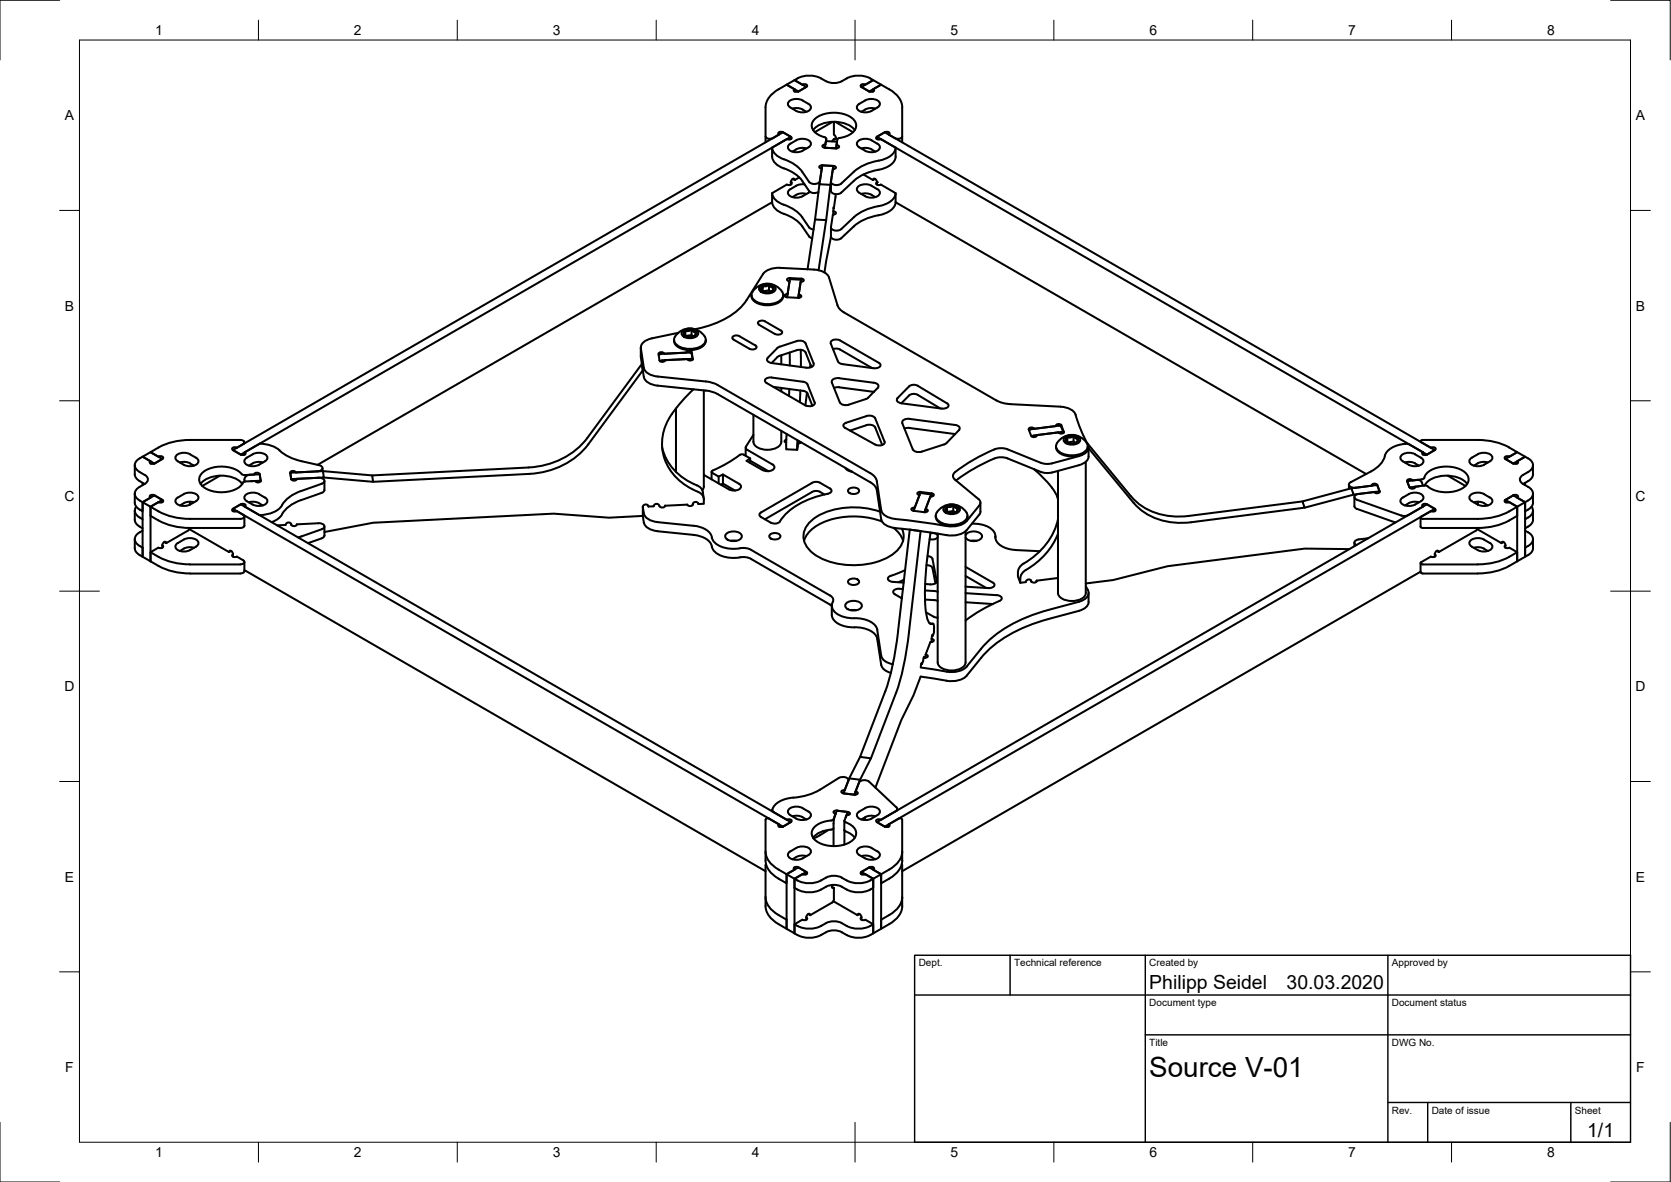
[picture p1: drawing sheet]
<svg xmlns="http://www.w3.org/2000/svg" width="420mm" height="297mm" viewBox="0 0 420 297" stroke-linecap="round" stroke-linejoin="round" font-family="sans-serif">
<defs><g id="words">
<text font-size="7" x="289" y="270.6">Source V-01</text>
<g font-size="4.9">
<text x="289" y="248.5">Philipp Seidel</text>
<text x="323.5" y="248.5">30.03.2020</text>
<text x="399.1" y="285.7">1/1</text>
</g>
<g font-size="3.5">
<text x="39" y="8.8">1</text>
<text x="89" y="8.8">2</text>
<text x="139" y="8.8">3</text>
<text x="189" y="8.8">4</text>
<text x="239" y="8.8">5</text>
<text x="289" y="8.8">6</text>
<text x="339" y="8.8">7</text>
<text x="389" y="8.8">8</text>
<text x="16.3" y="30.2">A</text>
<text x="411.3" y="30.2">A</text>
<text x="16.3" y="78">B</text>
<text x="411.3" y="78">B</text>
<text x="16.2" y="125.9">C</text>
<text x="411.2" y="125.9">C</text>
<text x="16.2" y="173.7">D</text>
<text x="411.2" y="173.7">D</text>
<text x="16.3" y="221.6">E</text>
<text x="411.3" y="221.6">E</text>
<text x="16.4" y="269.4">F</text>
<text x="411.4" y="269.4">F</text>
<text x="39" y="290.8">1</text>
<text x="89" y="290.8">2</text>
<text x="139" y="290.8">3</text>
<text x="189" y="290.8">4</text>
<text x="239" y="290.8">5</text>
<text x="289" y="290.8">6</text>
<text x="339" y="290.8">7</text>
<text x="389" y="290.8">8</text>
</g>
<g font-size="2.5">
<text x="231" y="242.9">Dept.</text>
<text x="255" y="242.9">Technical reference</text>
<text x="289" y="242.9">Created by</text>
<text x="350" y="242.9">Approved by</text>
<text x="289" y="252.8">Document type</text>
<text x="350" y="252.8">Document status</text>
<text x="289" y="262.9">Title</text>
<text x="350" y="262.9">DWG No.</text>
<text x="350" y="279.9">Rev.</text>
<text x="360" y="279.9">Date of issue</text>
<text x="396" y="279.9">Sheet</text>
</g>
</g></defs>
<!-- layer: Sichtbar -->
<g fill="none" stroke="#000" stroke-width=".51">
<path d="M200.5 19.7l-.7 .4 1.9 1.2M200.5 19.7a6.6 6.6 0 0 1 6 0M206.4 19.7a5.1 5.1 0 0 0 6.5 0M212.9 19.7a6.6 6.6 0 0 1 5.9 0M218.8 19.7l.8 .4-2 1.2M192.5 34.3a1.25 1.25 0 0 0 1.8 .4M194.1 37.1a4.4 4.4 0 0 0 3.8 3.2l2.5 1.5a12.7 12.7 0 0 1 3.1 3.9M194.3 34.7l1.6-.9-.2-.2a.75 .75 0 0 1 1.2-.4l1.9 1.2-1.9-1.2-138.3 79.9 1.9 1.1M197.8 21.3l2-1.2 2.9 1.8-1.9 1.1zM197.8 35l-3.7 2.1a4.1 4.1 0 0 0 .7 3.7l.9 .9a16 16 0 0 1 5.2 2.8l2.6 3.5M198.7 36.1a1.04 1.04 0 0 0-.6 1.2 1.04 1.04 0 0 0 1.1 .8l1.1 .2a5.2 5.2 0 0 0 3.6-2 1.77 1.77 0 0 0-2.1-1.4 4.7 4.7 0 0 0-3.1 1.2M198.8 35v-.6l-138.3 79.8"/>
<path d="M198.9 34.4l.1 .1a.67 .67 0 0 1-.4 .6 .67 .67 0 0 1-.7-.1M199.2 27.3l1.1-.2a3.9 3.9 0 0 1 2.5 1M199.8 22.4l-.2 .2a.75 .75 0 0 0 1.2 .4M199.8 23v-.6l-2-1.1a9.7 9.7 0 0 0-4.8 3.8l-.5 1.9v8.8M201.8 21.3l.5-.2a.55 .55 0 0 1 .6 .5l-.1 .2M201.8 25.2a2.81 2.81 0 0 0-3.7 .7l.2 .8 1.9 1.2M201.8 25.3l1.5 .8a1.04 1.04 0 0 1 .6 1.2 1.04 1.04 0 0 1-1.1 .8l-1.6 .1-1-.3M202.7 21.9l-1.9 1.1M202.8 37.3l-1.1-.1a3.9 3.9 0 0 0-2.5 .9M204.5 32.7a7.4 7.4 0 0 1 7.7-1.8l.7 .3a4.3 4.3 0 0 1 2 1.5M207.8 34.9l-.3 1.4-.6 .2-.1 .4 .6 .2 2.8 .2M207.8 34.9v.6"/>
<path d="M207.8 34.9l-.4-.4a3.6 3.6 0 0 1-3.3-3.2 4.3 4.3 0 0 1 4.1-2.9 7.4 7.4 0 0 1 6.6 1.8 2.31 2.31 0 0 1-1.2 3.6l-2.8 .9-.3 .3M209.3 30.6l-4.4 2.6M209.7 35l-.5 .5M209.7 33.8l.3 .4a.55 .55 0 0 1-.1 .9l-.2-.1 .5-.3M209.9 30.6l-.1 .1M210.2 30.7l4.3 2.5M210.2 30.7h-.5v.3v2.9M210.3 36.5l.6 .2 .1 .2-.3 .3-.5 .1M210.4 35.9l-.2 1.4M210.5 35.6l-2.8-.2-.3 1.7 2.8 .2M210.5 35.1l-.2 2.2M216.6 37.3l1.1-.1a3.8 3.8 0 0 1 2.4 .9"/>
<path d="M216.6 21.9l3-1.8 2 1.2-3 1.7zM217.5 25.3l-1.4 .8a1.04 1.04 0 0 0-.6 1.2 1.04 1.04 0 0 0 1 .8l1.7 .1 .9-.3M217.6 25.2a2.81 2.81 0 0 1 3.6 .7l-.2 .8-.4 .3M217.6 21.3l-.5-.2a.55 .55 0 0 0-.7 .5l.2 .2M219.6 22.4l.2 .2a.75 .75 0 0 1-1.2 .4M220.1 27.3l-1.1-.2a4 4 0 0 0-2.4 1M220.5 35v-.6l138.3 79.8M220.6 27l-1.5 .9M220.6 36.1a1.04 1.04 0 0 1 .6 1.2 1.04 1.04 0 0 1-1 .8l-1.1 .2a5.2 5.2 0 0 1-3.6-2 1.77 1.77 0 0 1 2.1-1.4 4.6 4.6 0 0 1 3 1.2M221.5 35l3.7 2.1v2.3M222.5 33.2l138.3 79.9-2 1.1M222.5 33.2l-2.2 1.3a.67 .67 0 0 0 .5 .6 .67 .67 0 0 0 .7-.1"/>
<path d="M222.5 33.2l.5-.1a.55 .55 0 0 1 .7 .5l-.2 .2 1.5 .9M223.6 22.4l-2-1.1-2 1.1v.6M223.6 22.4a5.5 5.5 0 0 1 3.2 4.6v8.8M225.2 37.1a4.5 4.5 0 0 1-4.3 3.3 12.2 12.2 0 0 0-6.2 2.8l-3.2 2.9a1.9 1.9 0 0 1-2.5-.2l.4-3.4M225.2 39.4a4.5 4.5 0 0 1-4.3 3.3 12.2 12.2 0 0 0-6.2 2.7l-3.2 3a1.71 1.71 0 0 1-2.6-.4v-2.3M226.8 34.3a1.25 1.25 0 0 1-1.7 .4M194.1 50.8a4.4 4.4 0 0 0 3.8 3.2l2.5 1.5a12.7 12.7 0 0 1 3.1 3.9M194.1 48.5a3.7 3.7 0 0 0 3 3M197.1 51.4a9.2 9.2 0 0 1 4.6 3.2l1.8 2.6M197.8 46.4l-3.7 2.1v2.3l-114.3 66M198.9 45.8l.1 .1a.67 .67 0 0 1-.4 .6 .67 .67 0 0 1-.7-.1M199.3 45l.5 .2"/>
<path d="M199.8 45.2v-.2a.75 .75 0 0 0-1 .8v.6M200.2 46.7l-1.5 .8a1.04 1.04 0 0 0-.6 1.2 1.04 1.04 0 0 0 1.1 .8l1.6 .1 1-.3M201 44.6l-1.2 .6M202.3 46.3l-1.3 .1-.8 .3M202.8 48.7l-1.1-.1a3.9 3.9 0 0 0-2.5 .9M203.4 57.1l.5 .4 .7 .2M203.4 59.4l.8 .5M203.4 48a1.99 1.99 0 0 0 2.4 .3M203.6 48.2l-1.8 1.1M204.9 55.2l-1.8 12.5M206 46.3l-1.1 8.9 2.8 .1-1.9 12.6M206.2 45.5a1.77 1.77 0 0 1-2.8 .2"/>
<path d="M206.8 41.6l2.7 .1v.8M206.8 41.6l-.8 4.7 2.8 .1-1.1 8.9M206.8 41.6l2.7 .1M206.8 41.5l-.6 .1-.2 .3 .3 .4 .3 .1-.5 3.1M208.9 57.2v2.2M209.4 53.9l-.5 3.2a1.65 1.65 0 0 0 2.6 .5l3.2-3M209.5 53.1v.8M209.5 41.7l-.7 4.7M209.5 53.1l.6 .3 .1 .2-.3 .2-.5 .1M209.5 41.7l.6 .2 .1 .2-.3 .3-.5 .1M209.7 52.3l-.1-.3-.1 1.1M210.1 48.8l-.5 3.5"/>
<path d="M216.6 48.7l1.1-.1a3.8 3.8 0 0 1 2.4 .9M217.1 43.8l2.4 1.4M219.1 46.7l1.5 .8M219.1 46.7a2.81 2.81 0 0 0-3.6 .7l.2 .7 1.8 1.2M219.5 45.2l.1-.2a.75 .75 0 0 1 .9 .8M220 45l-.5 .2M220.5 45.8l-.2 .1a.67 .67 0 0 0 .5 .6 .67 .67 0 0 0 .7-.1M220.5 45.8v.6M220.6 47.5a1.04 1.04 0 0 1 .6 1.2 1.04 1.04 0 0 1-1 .8l-1.7 .1-.9-.3M220.9 54.1a12.3 12.3 0 0 0-6.2 2.8l-3.2 3a1.7 1.7 0 0 1-2.6-.5l-1.6 9.1M221.5 46.4l3.7 2.1v2.3l118.3 68.3M225.2 48.5a4.5 4.5 0 0 1-4.3 3.3 12.3 12.3 0 0 0-6.2 2.8"/>
<path d="M225.2 50.8a4.5 4.5 0 0 1-4.3 3.3M189 74.2a2.41 2.41 0 0 0 2.4 2.3 5.4 5.4 0 0 0 5.2-1.2l.3-1.1M190 72.4a4.4 4.4 0 0 1 6.9 1.4 2.35 2.35 0 0 1-2.2 2.4 5.3 5.3 0 0 1-5.6-1.4 1.88 1.88 0 0 1 .9-2.4zM191.1 72a2.77 2.77 0 0 1 3.9 .3 1.72 1.72 0 0 1-2.1 1.5 1.72 1.72 0 0 1-2-1.5zM191.4 72.8l.5 .4M191.4 72.8l.3-.5a.49 .49 0 0 1 .8-.3l.3-.1a.78 .78 0 0 1 1.2 .3h.2a.36 .36 0 0 1 .3 .3 .36 .36 0 0 1-.2 .4l-.2 .3M191.5 72.1a1.97 1.97 0 0 1 3.1 .4 1.86 1.86 0 0 1-3.3 0zM191.8 71.9v1.3l1.6-.2 .5 .3M193.4 71.7v1.3M197.9 74.7l2.8 .2M198 73.9l-.5 .1-.2 .3 .3 .3 .3 .1 .1-.4M198.6 69.9l2.9 .1 .5 .2v.4l-.7 .2-.5 4.1"/>
<path d="M198.7 69.9l-.6 .1-.2 .2 .3 .4 .3 .1-.5 3.2M200.8 74l.6 .3 .1 .2-.3 .3-.5 .1M201.4 70.3l-2.8-.2-.6 4.2M201.4 70.8v-.5l-.7 4.5M208.4 69.7a3.8 3.8 0 0 0-3.7-2l-8.6-.4-1.5 .1a4.2 4.2 0 0 0-2.8 1.5l-4.1 6.5a19.4 19.4 0 0 1-12.5 7.3h-.4M208.4 69.8l2.2 6.9 .4 .8 .7 .7 38.8 22.4M161.1 87.3l.1 2.5M161.1 87.5l.8 4.9M161.1 89.8l.8 4.9M161.9 92.5a3.4 3.4 0 0 0 3.5 2.1M161.9 94.7a3.4 3.4 0 0 0 3.5 2.2M165.4 94.6l12.1 1.3 2.5 .6 38.8 22.4"/>
<path d="M165.4 96.9l12.1 1.3M166.3 88.9l7.3-.3 .4 .4 .1 1.3M166.3 88.9l-.7 .4M166.5 90.6l-.5 .2M167 88.9l-.5-.4a.7 .7 0 0 0-.9 .5l.2 1.6 .5 .3a.7 .7 0 0 0 .9-.4v.1M169.5 85.4a2.41 2.41 0 0 0 2.4 2.4 5.4 5.4 0 0 0 5.2-1.2l.4-1.2M170.6 83.6l-6.7 1.4a2.87 2.87 0 0 0-2.7 2.5M170.6 83.6a4.4 4.4 0 0 1 6.8 1.5 2.35 2.35 0 0 1-2.2 2.3 5.3 5.3 0 0 1-5.6-1.4 1.88 1.88 0 0 1 1-2.4zM171.6 83.2a2.77 2.77 0 0 1 4 .4 1.72 1.72 0 0 1-2.1 1.4 1.72 1.72 0 0 1-2.1-1.4zM171.9 84l.5 .5M171.9 84l.3-.4a.45 .45 0 0 1 .3-.5 .45 .45 0 0 1 .5 .1l.4-.1a.72 .72 0 0 1 1.1 .3l.2 .1a.35 .35 0 0 1 .3 .3 .35 .35 0 0 1-.2 .4l-.2 .3M172.3 83.1v1.3"/>
<path d="M172.3 83.1a1.97 1.97 0 0 1 2.8 .7 1.93 1.93 0 0 1-3.2 .2M172.3 83.1a.71 .71 0 0 0-.4 .9M172.3 84.4l1.6-.2 .6 .3M173.9 82.9v1.3M173.9 88.5l.3 1.7M174 88.5l-.5-.3a.7 .7 0 0 0-.9 .4l-5.6 .3M174.1 90.4l-.6-.2-7 .3M174.2 90.2a.81 .81 0 0 1-1.4 0M174.4 97.8l-1.4 1.3a25.7 25.7 0 0 0-6 8.9 12.6 12.6 0 0 0 7.4 15.1l1.1 .5M177 98.1v24.2l-.4 .9M177.5 98.1l1.6 .4 1.4 .5 38.3 22.2M185.9 84.5l4 2.3"/>
<path d="M185.9 84.5l-.7-.2a.76 .76 0 0 0-1 .8l4.2 2.6 .8 .1a.76 .76 0 0 0 1-.8l-.3-.2M190.9 81.6l4 2.4M190.9 81.6l-.3-.4a1.25 1.25 0 0 1 1.8-.5l4 2.4 .3 .4a1.25 1.25 0 0 1-1.8 .4M192.7 96.2l9.8 5.7M194 94.9l7.9 1M194 94.9h-.4a.87 .87 0 0 0-1 .2 .87 .87 0 0 0-.1 .9l.2 .2M194.5 97.2l7.4 1M196.4 89.3v2.3M196.4 97.5v.9M198.5 97.8l-.1 1.7M198.6 88.6v3.2M200.3 85.7l-4.5 1.5-2.8 2.7"/>
<path d="M200.3 88l-4.5 1.5-1.8 1.7M200.3 85.7a1.93 1.93 0 0 1 2.3 .6M200.3 88a1.93 1.93 0 0 1 2.3 .6M201.2 98.1l-.1 3M201.3 87.9l.1 4.3M201.9 95.9l.7 .3 .4 .4 1.8 4.5M201.9 98.2l.7 .2 .4 .5 1.3 3.1M202.6 86.3l2 5a1.32 1.32 0 0 1-1.9 1.1l-9.3-1.4a.71 .71 0 0 1-.4-1.1M202.6 88.6l1.4 3.6M202.9 98.7l-.4 3.2M203.8 91.7l-.1 .6M209 85.8l1-.5 1.2 .2 9.8 5.7 .4 .4a1.27 1.27 0 0 1-1.7 .9l-7.8-1-.8-.2-.4-.5-1.8-4.5z"/>
<path d="M209.5 87.7l.7-.1 1 .2 8.1 4.7M211 97.3l8.7 1.2M211 97.3l-1.3 .2M211 95a1.34 1.34 0 0 0-1.9 1.1l2.1 5a1.93 1.93 0 0 0 2.2 .6l4.5-1.5 2.8-2.7a.88 .88 0 0 0 0-1 .88 .88 0 0 0-1-.3l-8.7-1.2M219.7 98.5h.1M230.8 99.2l5.6 3.4M230.8 99.2a2.06 2.06 0 0 0-2.2 .2l-1.9 1.9M33.9 116.9v2.3a2.06 2.06 0 0 0 1.2 1.7l1.3 .7a3.6 3.6 0 0 0-2.5 2.2 1.98 1.98 0 0 0 1.2 2l.8 .4 2.9-1.7 2 1.1-2.5-1.3a.55 .55 0 0 0-.6 .6l.1 .1-1.9 1.2v2.3l-1.2-.7a1.86 1.86 0 0 1-.8-1.5v-2.2M35.1 115.2l.8-.4 1.9 1.1v.6M35.1 115.2a1.81 1.81 0 0 0-1.2 1.7 1.81 1.81 0 0 0 1.2 1.7l1.3 .7M35.9 114.8l1.9-1.2 3 1.7-2 1.2zM36.4 119.3a1.21 1.21 0 0 1 .8 1.2 1.21 1.21 0 0 1-.8 1.1"/>
<path d="M37.8 115.9l-.1 .2a.75 .75 0 0 0 1.1 .4M39.8 114.7l.5-.1a.55 .55 0 0 1 .7 .5l-.2 .2M40.8 115.3l-2 1.2M44.3 114.5a3.1 3.1 0 0 1 3.5-.4l1.5 .9a1.04 1.04 0 0 1 .6 1.2 1.04 1.04 0 0 1-1.1 .8l-1.1 .2a5.1 5.1 0 0 1-3.6-2zM45.2 116.2l1.6-.1 1 .3M47.8 116.5l1 .5M50.6 119.1a8 8 0 0 1 10.6 .3l2.7-.1a.78 .78 0 0 1 .7-.5 .78 .78 0 0 1 .7 .4l.3 1.6-4.2 .2a7.5 7.5 0 0 1-10.3 1.3 2.15 2.15 0 0 1-.5-3.2zM55.3 119.5l-4.5 2.6M60.5 114.2l-2.1-1.3a.75 .75 0 0 1 1.2-.4l1.8-1.1a.74 .74 0 0 0-1-.8h-12.6a16.8 16.8 0 0 0-10 3l2 1.2M61.4 111.2v.2M61.5 113.7v.5M61.6 113.6l.1 .2a.67 .67 0 0 1-.4 .6 .67 .67 0 0 1-.7-.2"/>
<path d="M63.5 116.5l-.9 .5M65.3 119.2l.3 1.7M65.3 119.2l-2.4 .1a1.41 1.41 0 0 0-1.5 1.7M66.1 116.2l-1.6-.1-1 .3M66.6 115.9a1.04 1.04 0 0 0 .6-1.2 1.04 1.04 0 0 0-1.1-.8l-1-.1a5.2 5.2 0 0 0-3.6 1.9 1.77 1.77 0 0 0 2.1 1.5 4.7 4.7 0 0 0 3-1.3M70.3 113.2a11.7 11.7 0 0 0 5.5 2.7M70.3 113.2a7.7 7.7 0 0 0-5-1.7l-3.8 2.2M75.8 115.9l4.4 1M79.8 118.5l-5.4 .2-.5-.3a.7 .7 0 0 0-.9 .4l.2 1.6M80.2 116.9a.77 .77 0 0 1 .7 1.1l-1.1 .5M81.1 117.7v.7M81.2 118.4l-8.2 .4 .2 1.6"/>
<path d="M93.6 119.5l-12.4-1.1 .2 1.6-8.2 .4M133.2 119.1l-39.4 2M147.7 110.1l13.7-18.6 .2 1.6-13.7 18.5a19.6 19.6 0 0 1-14.7 7.5M147.7 110a19.6 19.6 0 0 1-14.8 7.5l-39.3 2 .2 1.6-12.4-1.1M166.5 112.4a14.1 14.1 0 0 0 9.2 9.8 2.92 2.92 0 0 1 1.3 3.1M170 102.6v16M177 119.3l6.3 3.7M178.9 118.6v1.9M181.8 119.2l-1.1 .6M187.5 112.5v2M187.9 113.1l6.3 3.6M188.6 116.3v-1.1l-1.7-1h-.6l-3.8 2.4-3.4 1.7-.2 .2 .2 .4 1.6 .9v1.7"/>
<path d="M188.6 115.8l4.6 2.6M188.6 115.2l-.9 .6 4.1 2.3a2.32 2.32 0 0 0 2.9-.5l-.2-.6-.3-.3M189.4 104.2v6.8a2.68 2.68 0 0 0 2.7 2 4.2 4.2 0 0 0 4.3-1.5v-3.2M189.4 109.3l-1.8 2.9a.6 .6 0 0 0 .3 .9M197.7 110.5l-.4 .4 .4 .4M197.8 109l-.1 3.9 2.7 .1 .3-1.9v.3M200.5 110.6l-.1 2.4M200.8 110.8v.6M201.5 111.1l-.9 .3M204.9 101.1a1.13 1.13 0 0 1-1.6 1l-.8-.2M212.6 117.6l.7 .7 .9 .2M213.7 108.2l4.1-1.4a1.93 1.93 0 0 1 2.3 .6l1.7 4.5"/>
<path d="M214.1 118.4l-.2 .1M217.8 104.6l-5 1.6a.65 .65 0 0 0-.7 .5 .65 .65 0 0 0 .4 .8l7.6 4.2M217.8 104.6a1.93 1.93 0 0 1 2.3 .5l2.3 5.9a1.11 1.11 0 0 1-1.5 1l-.8-.3M218.9 118.9l.5 .4a2.66 2.66 0 0 1 1.1 1.6l1.1 7.3a3.5 3.5 0 0 0 3.5 2.2M226.7 101.4l10.1 1.3M226.7 101.4l-.7-.2a.71 .71 0 0 1-.3-1.2l2.9-2.9a2.03 2.03 0 0 1 2.2-.2l7.3 4.5 .4 .4a1.27 1.27 0 0 1-1.7 .9M226.9 106.3l2.6 6.6M228.7 105.3l12.1 1.7a.71 .71 0 0 1 .3 1.1l-3.1 3.2-.6 .4M228.7 107.6l11.5 1.5M228.7 105.2a1.31 1.31 0 0 0-1.8 1.1M228.7 107.5l-1.3 .2M237.4 111.7l-5.7 1.8a1.93 1.93 0 0 1-2.2-.6"/>
<path d="M250 112.9a40.1 40.1 0 0 0-10.2 6.1 1.08 1.08 0 0 0 .3 1.5M250.5 100.6l1.6 .7 1.9 .3 12.7 .6a3.6 3.6 0 0 1 4 2.9l2 5a4.7 4.7 0 0 1 1 2.6 2.86 2.86 0 0 1-2.4 1.9l-6.8 1.8-1.4 .2-1.4-.3-8.9-3.6h-1.7l-1 .2M258.8 108.2l.6-.4 7.1-.8 .4 .3 .5 1.5-.6-.2M259.9 117.9l3 2.8a15 15 0 0 1 3.1 4.5M260.1 107.8l-.6-.4-.8 .3 .6 1.8 .6 .3a.61 .61 0 0 0 .8-.5M260.6 109.4v.1M265.5 112.1a2.46 2.46 0 0 0 2.5 2.4 5.4 5.4 0 0 0 5.2-1.2l.3-1.2M266 118.3v30.7M266.6 110.4a4.4 4.4 0 0 1 6.9 1.4 2.35 2.35 0 0 1-2.2 2.4 5.3 5.3 0 0 1-5.6-1.4 1.88 1.88 0 0 1 .9-2.4zM266.8 108.6l-6.8 .8-.5 .3M266.9 106.9l.6 1.6M266.9 106.9l-.6-.3a.61 .61 0 0 0-.8 .5"/>
<path d="M267.5 108.5a.79 .79 0 0 1-1.4 .1M267.6 110a2.77 2.77 0 0 1 4 .3 1.72 1.72 0 0 1-2.1 1.4 1.72 1.72 0 0 1-2.1-1.4zM268.4 109.9v1.3M268.4 109.9a.77 .77 0 0 0-.5 .8 .77 .77 0 0 0 .8 .6l.8 .2 1.2-.3M268.4 111.2l1.5-.2 .6 .3M269.9 109.7v1.3M269.9 109.6l.8 .3a.7 .7 0 0 1 .4 .6 .7 .7 0 0 1-.4 .7M269.9 109.6h-.8l-.7 .3M270.7 111.2l.3-.5a.37 .37 0 0 0-.1-.4 .37 .37 0 0 0-.4-.1l-.2-.2a.79 .79 0 0 0-1.1-.1l-.3 .1a.52 .52 0 0 0-.7 .5l-.3 .3 .6 .5M273 116.1v32.9M273.3 111.3l11.1 13.5a15.8 15.8 0 0 0 14.5 4.9l28.6-3.7M273.7 112.6l11.3 13.8"/>
<path d="M273.7 112.4v2.3M273.7 114.7a2.79 2.79 0 0 1-2.4 2.2l-6.8 1.8-1.9 .1-9.3-3.6-1.6-.3a19.7 19.7 0 0 0-7.3 3.1l-4 2.7M348.2 114.6a6.4 6.4 0 0 1-3.5 3.9l-5.1 2.7-.4 .4a1.24 1.24 0 0 0 1.7 1l4-.5a.8 .8 0 0 1 1.4-.2M352.3 114.5a3 3 0 0 1 3.5-.3l1.5 .8a1.04 1.04 0 0 1 .6 1.2 1.04 1.04 0 0 1-1.1 .8l-1 .2a5.2 5.2 0 0 1-3.7-2zM353.3 116.2l1.6-.1 .9 .3M355.8 116.5l1 .5M357.2 110.9v.1M357.8 113.6l-.1 .2a.67 .67 0 0 0 .4 .6 .67 .67 0 0 0 .7-.2M357.8 113.7l-3.2-1.9a5.9 5.9 0 0 0-6.2 2.2l-.2 .6M357.8 113.7v.5M359.8 112.5l-2.4-1.4-.2-.3 .5-.2h13.9a16.7 16.7 0 0 1 9.9 3l-2 1.2M359.8 112.5l.5-.1a.55 .55 0 0 1 .7 .5l-.2 .2"/>
<path d="M360.8 113.1l-2 1.1M364 119.5l4.5 2.6M371.5 116.5l-.9 .5M374.1 116.2l-1.6-.1-.9 .3M374.6 115.9a1.04 1.04 0 0 0 .6-1.2 1.04 1.04 0 0 0-1-.8l-1.1-.1a5.5 5.5 0 0 0-3.6 1.9 1.77 1.77 0 0 0 2.1 1.5 4.7 4.7 0 0 0 3-1.3M378.5 115.3l3-1.7 2 1.2-3 1.7M378.5 115.3l2 1.2M379.5 114.7l-.5-.1a.55 .55 0 0 0-.7 .5l.2 .2M381.5 115.9l.2 .2a.75 .75 0 0 1-1.2 .4M383 119.3a1.21 1.21 0 0 0-.8 1.2 1.21 1.21 0 0 0 .8 1.1M384.2 115.2l-.7-.4-2 1.1v.6M384.2 118.6l-1.2 .7"/>
<path d="M384.2 115.2a1.81 1.81 0 0 1 1.3 1.7 1.81 1.81 0 0 1-1.3 1.7M385.4 116.9l.1 2.3a2.03 2.03 0 0 1-1.3 1.7M33.9 128.3v2.3a2.75 2.75 0 0 0 2 2.2M34.3 127.3a1.75 1.75 0 0 0 .8 2.7l.8 .5M35.9 133.4a2.61 2.61 0 0 0-2 2.3 3.1 3.1 0 0 0 2 1.9v2.3l-1.2-.7a1.86 1.86 0 0 1-.8-1.4v-2.3M35.9 121.3v.6M37.8 138.8a16.9 16.9 0 0 0 10 3M39.8 137.6l-2 1.2v2.3M39.8 126.2l-2 1.1v2.3a16.9 16.9 0 0 0 10 3.1h12.6a.93 .93 0 0 0 1.1-.6l-.1-2.3M40.8 126.2v-.6l-3 1.7v13.8M40.8 137.1l.2 .1a.75 .75 0 0 1-1.2 .4M40.8 125.6l.2 .2a.75 .75 0 0 1-1.2 .4"/>
<path d="M41.3 136.2l.5 .3M41.8 136.5l-.1-.3a.75 .75 0 0 0-.9 .9v.5M44.3 136.8a4.6 4.6 0 0 1 4.5-1.4 1.04 1.04 0 0 1 1.1 .8 1.04 1.04 0 0 1-.6 1.2 4.1 4.1 0 0 1-4.6 .8 .91 .91 0 0 1-.4-1.4zM46.2 137.9l-1 .6M47.6 133l10 5.7M47.7 126.1v.7M47.7 132.7l-.4 .7-5.5 3.1M48.8 137.7l-1.6-.1-1 .3M48.8 126.2l-1.1-.1a3.9 3.9 0 0 0-2.5 .9M49.3 125.9a1.04 1.04 0 0 0 .6-1.1 1.04 1.04 0 0 0-1.1-.8l-1.1-.2a5.3 5.3 0 0 0-3.6 1.9 1.77 1.77 0 0 0 2.2 1.5 4.9 4.9 0 0 0 3-1.3M57.6 138.7l.1-.2a.75 .75 0 0 1 .9 .8M58.1 138.5l-.5 .2"/>
<path d="M58.6 127.9l-.2 .2a.75 .75 0 0 0 1.2 .3l1.8 1.2a.74 .74 0 0 1-1 .8h-12.6a16.9 16.9 0 0 1-10-3.1l-1.9-1.1v13.7l1.9 1.2M58.6 139.3l-.2 .2a.75 .75 0 0 0 1.2 .4l1.8 1.1a.74 .74 0 0 1-1 .8M58.6 128.4v-.5l138.3 79.8M58.6 127.9l1.9-1.2 138.3 79.9-1.9 1.1M58.6 127.9l2-1.2a.67 .67 0 0 1 .7-.1 .67 .67 0 0 1 .4 .6l-.1 .1 3.7 2.2M58.6 139.3v.6M61 121.6a7.8 7.8 0 0 0-10.2-.4l-.4 .4M62.6 126.2l1-.1a3.8 3.8 0 0 1 2.5 .9M65.6 120.8a.81 .81 0 0 1-1.4 .1M66.6 125a4 4 0 0 0-4.5-.8 .94 .94 0 0 0-.7 .8 .94 .94 0 0 0 .7 .9M66.6 125a1.04 1.04 0 0 1 .6 1.2 1.04 1.04 0 0 1-1.1 .8l-1 .2a5 5 0 0 1-3.1-1.3M71.8 131.9l-2.1 .1"/>
<path d="M73.2 131.7v.1M73.2 131.8a.73 .73 0 0 0-.7-.5 .73 .73 0 0 0-.7 .6M74.6 131.8l5.4-.3a1.04 1.04 0 0 1 1.5 1.1l-.6 .4-5.1 1.8M74.6 120.4l5.4-.4a1.04 1.04 0 0 1 1.5 1.1l-.6 .5-5.2 1.8a8.8 8.8 0 0 0-5.1 4.1 7.1 7.1 0 0 1-5.3 1.9M74.6 131.8a.81 .81 0 0 1-1.4 0M74.6 120.3a.81 .81 0 0 1-1.4 .1M75.7 134.8l-.7 .3M81.6 132.3v2.3l-.2 .4-4 1.5M81.6 120.9v2.2l-.2 .4-5.7 2.2a9.1 9.1 0 0 0-5.4 4.3l-2 1.2M161.6 127.4v2.3l-8.5 .4-13.9-1-45.4 2.3-12.2 2.3M161.6 127.4l.3 1.6M161.6 129.7l.3 1.6"/>
<path d="M161.9 129a3.4 3.4 0 0 0 3.5 2.2M161.9 131.3a3.4 3.4 0 0 0 3.5 2.2M163 127.3a.73 .73 0 0 0-.7-.5 .73 .73 0 0 0-.7 .6M165.4 131.2l9 .9a4.6 4.6 0 0 1 4.7 3.4 6.2 6.2 0 0 0 6.3 2.4l1.7-.2 1.8 .5M165.4 133.5l9 .9a4.7 4.7 0 0 1 4.6 2.9M165.8 127.1a.73 .73 0 0 0-.8-.5 .73 .73 0 0 0-.6 .6l-1.4 .1v-.1M167.2 127.1v.1M167.2 127.1a.81 .81 0 0 1-1.4 .1M174.2 126.7a.81 .81 0 0 1-1.4 .1l-5.6 .3M175.5 123.6a2.16 2.16 0 0 1 1.5 1.9M175.6 126.7a.72 .72 0 0 0-.8-.6 .72 .72 0 0 0-.6 .7M177 125.5v1.1l-1.4 .1v-.2"/>
<path d="M179 137.3a4.4 4.4 0 0 0 4.3 2.8l1.4 .1a6.1 6.1 0 0 1 4.2 .3M181.8 121.5l-.6 .3M182.6 134.2a2.77 2.77 0 0 1 3.9 .4 1.71 1.71 0 0 1-2.1 1.4 1.71 1.71 0 0 1-2-1.4zM183.3 123a2.32 2.32 0 0 0 3-.6l-.2-.6-.3-.2-4-2.4v2.3l3 1.8M183.7 135.9h1.4M188.8 138.2l19.9 11.4a1.33 1.33 0 0 1 .5 2.2 3.1 3.1 0 0 0 2.8 3.2l2.8 .4M193.6 134.4a1.83 1.83 0 0 1 2.6 .2 1.57 1.57 0 0 1-2.6 .5l-.2-.5zM204.2 123.6l-11.9 6.9M204.2 123.6l1.2-.2 .8 .2M206.2 121.3l2.5 1.5M206.2 123.6l1.1 .7M206.2 121.3l-1.2-.2-.8 .2-12.8 7.5a.62 .62 0 0 0-.5 .5 .62 .62 0 0 0 .4 .6l2.5 1.4a1.96 1.96 0 0 0 2.3-.3"/>
<path d="M208.7 122.7a.73 .73 0 0 1 .3 .9 .73 .73 0 0 1-.9 .5 18.1 18.1 0 0 0-12 6.9M213.4 123a1.83 1.83 0 0 1 2.6 .2 1.57 1.57 0 0 1-2.6 .5l-.2-.5zM218.9 121.2l.5 .3a2.66 2.66 0 0 1 1.1 1.7l1.1 7.3a3.5 3.5 0 0 0 3.5 2.2l7.1 .9 5.8 .9M221.3 128.6a19.1 19.1 0 0 0-17 2 5 5 0 0 0 .2 8.5 18.9 18.9 0 0 0 20.1 .1 5 5 0 0 0 2.2-6.3M221.8 131.1a19.5 19.5 0 0 0-17.1 1.5 6.6 6.6 0 0 0-2.5 3.3M224.6 132.6l1.4 1.4 1.1 1.9M225.1 130.4l11.8 1.6a6.5 6.5 0 0 0 6.2-1.1M230 127.6h-.3a.47 .47 0 0 0-.5 .5l.5 .3 3 .3a.47 .47 0 0 0 .6-.5l-.6-.3M231.4 124l-1.6 4.4M231.4 124l.1-.1 2.7 .4M231.5 123.6l2.8 .4M231.5 123.6h-.3a.47 .47 0 0 0-.5 .5l.5 .3-1.2 3.2"/>
<path d="M233.2 139.8a1.28 1.28 0 0 1 1.3 .7l1 5.5a1.16 1.16 0 0 1-1.5 .9M233.9 124.8l-1.2 3.1v.8M233.9 134h1.2l.7 .6M234 133.8a85.7 85.7 0 0 0-1.2 20l.2 .9a2.4 2.4 0 0 0 1.2 2.1l.3-.1M234.1 124.4l-1.6 4.3M234.1 124.4l.1-.2v.3M234.2 124l.6 .2a.55 .55 0 0 1-.9 .6M234.3 124.6v.2M235.3 129.6a2.41 2.41 0 0 0 2.4 2.4 5.4 5.4 0 0 0 5.3-1.2l.3-1.2M235.8 135a1.79 1.79 0 0 1-2.1 .5M236.4 127.8a4.4 4.4 0 0 1 6.8 1.5 2.35 2.35 0 0 1-2.2 2.4 5.3 5.3 0 0 1-5.5-1.4 1.88 1.88 0 0 1 .9-2.5zM237.4 127.4a2.77 2.77 0 0 1 4 .4 1.71 1.71 0 0 1-2.1 1.4 1.71 1.71 0 0 1-2.1-1.4z"/>
<path d="M237.7 128.2a2.18 2.18 0 0 0 2.7 .5M237.7 128.3l.5 .4M237.7 128.3l.3-.6a.49 .49 0 0 1 .8-.3l.4-.1a.78 .78 0 0 1 1.1 .3l.2 .1a.36 .36 0 0 1 .3 .3 .36 .36 0 0 1-.2 .4l-.2 .3M238.1 127.3v1.4l1.6-.3 .6 .3M238.1 127.3a.71 .71 0 0 0-.4 .9M239.7 127.1v1.3M239.7 127.1l.7 .2a.7 .7 0 0 1 .5 .7 .7 .7 0 0 1-.5 .7M239.7 127.1h-.8l-.8 .2M240.1 120.5l5.9 4.9M242.8 133.5v33a2.68 2.68 0 0 1-2.7 1.9 4.2 4.2 0 0 1-4.2-1.5l-.1-32.8M242.8 134.5a2.74 2.74 0 0 1 4-.1 1.41 1.41 0 0 1-1.7 1.6 2.49 2.49 0 0 1-2.3-.9M244.1 135.9h1.4"/>
<path d="M244.4 131.6a6.2 6.2 0 0 1 5.7 2.4l.2 .9M246 125.4a1.09 1.09 0 0 1 .3 1.6M246.3 129.3l-3.2 3.9a5.6 5.6 0 0 1-5.1 1.3M246.3 127l-3.2 3.9M246.5 126.3v2.3l-.2 .7M250.3 134.8v.4M250.3 134.9a3.2 3.2 0 0 0 2.4 2.8l2.7 .5 6.1 .3M265.8 124.7l.2 .8M266 134.1a18.7 18.7 0 0 1-8.4 9.4l-.7 .7a3.2 3.2 0 0 0-.4 2.3M266 130.5a17.5 17.5 0 0 1-8.6 11.1M339.2 121.8v1.1M339.3 138l-11.2-.1-34.5 4.4-13.7 3.5-6.9 .8"/>
<path d="M339.8 122.7l-12.3 3.3 .6 1.6-28.6 3.6a16.1 16.1 0 0 1-14.5-4.8M340.6 124.9v2.3l.3 .6 10 3.5M340.6 136.4v.9M341.7 124.1l-.4 .1a.71 .71 0 0 0-.7 .7 .71 .71 0 0 0 .6 .7l11.5 4 1.4-.2 3.7-2.1-.1-.1a.66 .66 0 0 1 .4-.6 .66 .66 0 0 1 .7 .1l2 1.2-2-1.2-138.3 79.9 2 1.1 138.3-79.8v.5M341.7 135.6l-.7 .2a.63 .63 0 0 0-.4 .6 .63 .63 0 0 0 .5 .6M344 135.3l-2.3 .3M346.3 121.9l-6.5 .8 .6 1.6-12.3 3.3M346.3 121.9l.6 1.6-6.5 .8M346.3 121.9l.6 1.7M346.9 123.5a.79 .79 0 0 1-1.4 .1l-3.8 .5M353.8 120.9l.6 1.6 .6 .3a.61 .61 0 0 0 .8-.5M355.8 122.3v.2"/>
<path d="M356.2 120.6l-2.4 .3 .6 1.6 2.4-.3M356.2 120.6a1.18 1.18 0 0 1 1.3 .6l.3 .9M356.8 126.2l-1.1-.1a3.9 3.9 0 0 0-2.4 .9M357.2 132.4l.5 .3h13.9M357.2 130.1v2.3M357.3 125.9a1.04 1.04 0 0 0 .6-1.1 1.04 1.04 0 0 0-1.1-.8l-1-.2a5.4 5.4 0 0 0-3.7 1.9 1.77 1.77 0 0 0 2.2 1.5 4.9 4.9 0 0 0 3-1.3M357.6 120.4l-2.4 .3-.6-.3a.61 .61 0 0 0-.8 .5M357.6 120.4l.4-.2a4.6 4.6 0 0 1 4.4-2.9 7.2 7.2 0 0 1 6.4 1.9 2.37 2.37 0 0 1-1.3 3.7 8.7 8.7 0 0 1-9-.9l-2.7 .3M359.8 139.9l-2.6 1.5 .2 .3 .3 .1M359.8 128.4l-2.4 1.4M360.8 139.3l.2 .2a.75 .75 0 0 1-1.2 .4M360.8 127.9l.2 .2a.75 .75 0 0 1-1.2 .4"/>
<path d="M361.3 138.5l.5 .2M361.8 138.7l-.1-.2a.75 .75 0 0 0-.9 .8v.6M368.9 121.6a7.5 7.5 0 0 0-8.1-1.6 4.3 4.3 0 0 0-2.6 2M370.6 137.7l1.6-.1 .9 .3M370.6 126.2l1.1-.1a3.8 3.8 0 0 1 2.4 .9M371.1 133.4l-9.3 5.3M371.5 133l6 3.5M371.6 132.7l-.5 .7M371.6 126.1v.7M373.1 137.9l1 .6M374.6 125a4 4 0 0 0-4.5-.8 .94 .94 0 0 0-.7 .8 .94 .94 0 0 0 .7 .9M374.6 136.5a1.04 1.04 0 0 1 .6 1.1 1.04 1.04 0 0 1-1 .8l-1.1 .2a5.2 5.2 0 0 1-3.6-1.9 1.77 1.77 0 0 1 2.1-1.5 4.6 4.6 0 0 1 3 1.3"/>
<path d="M374.6 125a1.04 1.04 0 0 1 .6 1.2 1.04 1.04 0 0 1-1 .8l-1.1 .2a5 5 0 0 1-3-1.3M377.5 136.5l.1-.3a.75 .75 0 0 1 1 .9M378 136.2l-.5 .3M378.5 137.1l-.2 .1a.75 .75 0 0 0 1.2 .4M378.5 125.6l-.2 .2a.75 .75 0 0 0 1.2 .4M378.5 137.1v.5M379.5 137.6l2 1.2v2.3l-2 1.1M379.5 126.2l2 1.1v2.3a16.8 16.8 0 0 1-9.9 3.1M380.5 124.5l3 1.7-2 1.1a16.8 16.8 0 0 1-9.9 3.1h-13.9l-.5-.2 .2-.4M380.5 124.5l-2 1.1M380.5 124.5l.5-.2a.55 .55 0 0 1 .7 .6l-.2 .1 2 1.2v2.3l.7-.4M381.5 138.8a16.8 16.8 0 0 1-9.9 3"/>
<path d="M383.5 121.3v.6M383.5 133.4l.7 .4M384.2 125.8l-.7 .4v13.7l-2 1.2v-13.8l-3-1.7v.6M384.2 137.2l-.7 .4v2.3l.7-.4M384.2 130.1l-.7 .4M384.2 132.3l-.7 .5M384.2 120.9l-1.2 .7 1.2 .8M384.2 133.8a1.81 1.81 0 0 1 1.3 1.7 1.81 1.81 0 0 1-1.3 1.7M384.2 122.3a1.81 1.81 0 0 1 1.3 1.8 1.81 1.81 0 0 1-1.3 1.7M385.1 127.3a1.75 1.75 0 0 1-.9 2.7M385.4 135.5l.1 2.3a2.03 2.03 0 0 1-1.3 1.7M385.4 128.3l.1 2.3a2.03 2.03 0 0 1-1.3 1.7"/>
<path d="M385.4 124.1l.1 2.2a2.03 2.03 0 0 1-1.3 1.8M37.8 141.1l2.1 1.1M47.8 141.8h12.6M61.4 141.2l.1 2.3a.97 .97 0 0 1-1.1 .6h-12.6a16.4 16.4 0 0 1-7.9-1.9M61.4 143.3l131.1 75.6M188.8 140.5l20.1 11.5 .3 .3-.1 2.2a4 4 0 0 0 3.9 3l.6 .1a8.5 8.5 0 0 1 6.5 1.9l.5 1.1 1 6.5M212.7 151.7a2.77 2.77 0 0 1 4 .3 1.71 1.71 0 0 1-2.1 1.4 1.71 1.71 0 0 1-2.1-1.4zM213.4 145.8a1.83 1.83 0 0 1 2.6 .3 1.57 1.57 0 0 1-2.6 .5l-.2-.5zM213.9 153.3h1.4M214.8 155.4a6.1 6.1 0 0 1 5.6 2.3l1.2 7.1a3.2 3.2 0 0 0 2.9 2.1M226.6 150.3h.2M227 148a1.98 1.98 0 0 0-2.4 .6l.4 .7 1.8 1.1"/>
<path d="M227.3 145.7l-1.4 .6M227.6 143.3l-3 1.2a1.25 1.25 0 0 0-1.3 1.1 1.34 1.34 0 0 0 1.2 .6l2.7 .2M232.6 148.4l2.3 .1 .9 .3M232.6 150.7l2.3 .1 .9 .2M232.6 146.8l1.4 .1M232.8 153.9l2.2 1.2 .8 .1M233 142l.4 .1a1.17 1.17 0 0 1 1.1 .7l.7 3.8M233.7 156.6l.9 .1M234.6 156.7a2.85 2.85 0 0 1-.1 3.1h-.1M234.6 159.8l-.1-.3-.2 1.9M242.8 149.1l8.2 .5a.71 .71 0 0 1 .8 .6 .71 .71 0 0 1-.5 .8 39.5 39.5 0 0 0-8.5 4.9M242.8 142.5l6.8 3.9"/>
<path d="M242.8 144.7l5.2 3.1M242.8 151.3l6.8 .5M249.7 146.4a.67 .67 0 0 1 .3 .8 .67 .67 0 0 1-.7 .5l-.8 .1-5.7-.4M257.4 141.6l-1.1 1a3.5 3.5 0 0 0 .2 3.9l1.4-.2a.71 .71 0 0 1 .6-.7 .71 .71 0 0 1 .8 .5M259.2 145.8l.1 .3M260.7 145.9a.79 .79 0 0 1-1.4 .2M263.6 153.3a32.5 32.5 0 0 0-16.9 9.8l-3.6 4.4a5.6 5.6 0 0 1-5.1 1.3M263.6 155.6a32.5 32.5 0 0 0-16.9 9.7l-3.6 4.5a5.6 5.6 0 0 1-5.1 1.3M266 145.3l-5.4 .6v.2M266 149a2.68 2.68 0 0 0 2.7 2 4.2 4.2 0 0 0 4.2-1.5l.1-.5M271.3 151.2l-7.7 2.1M273 147.3l.1 .3a2.02 2.02 0 0 1-1 3.3l-.8 .3"/>
<path d="M273.7 149v2.3M273.7 151.3a2.76 2.76 0 0 1-2.4 2.2l-7.7 2.1M357.2 141.5v2.3l.3 .3h14.1a16.8 16.8 0 0 0 7.9-1.9M357.2 143.7l-130.4 75.2M357.7 141.8h13.9M221.6 167.1a2.95 2.95 0 0 0 2.4 2M225.3 174.1l-6.3 16.5M225.3 174.1a67.8 67.8 0 0 0 3.2-15.1l3-25.6-2.8-.3-3.3 28.5a60.6 60.6 0 0 1-2.8 12.1l-6.3 16.5 2.7 .4-2.7 5.3M231.5 170l-1.8 4.8-3.1 6.1-6.5 17M231.5 167.7l6.5 1.1M231.5 170l6.5 1.1M231.8 166.9v-.3l-.3 1.1"/>
<path d="M232.4 165.3v-.3l-.3 1.1-.3 .8h-.2M232.7 164.5l.6 .3a.55 .55 0 0 1-.9 .5M233.9 161.4l-1.2 3.1v.8M234.2 160.5l.6 .3a.55 .55 0 0 1-.9 .6M213.3 196.1v.1M213.5 195.6l2.8 .3-1.5 3.8-2.7-.3zM214.8 199.7l-2.7-.3-.5-.3a.54 .54 0 0 1 .2-.5 .54 .54 0 0 1 .6 0l.9-2.4a1.23 1.23 0 0 0-1.8-.9l-5.3 3.2a16.5 16.5 0 0 1-7.7 2.1 5.2 5.2 0 0 0-4.3 2.8M215.1 199.7v-.8l.9-2.2a1.88 1.88 0 0 1 2.5-.3l6.9 6.5M215.1 198.9l.6 .3a.55 .55 0 0 1-.9 .5M216.3 190.2l-2.8 5.4M192.5 213.9a5.6 5.6 0 0 0 3.3 4.6l2 1.2 3-1.7 1.9 1.1-1.9-1.1M192.5 217.4v8a5.8 5.8 0 0 0 1.3 5.3 13.9 13.9 0 0 0 4 2.7v-2.3a9.8 9.8 0 0 1-4.8-3.8l-.5-1.9"/>
<path d="M192.5 206v8a5.8 5.8 0 0 0 1.3 5.3 13.9 13.9 0 0 0 4 2.7v-2.3l2-1.1-.2-.2a.75 .75 0 0 1 1.2-.4M192.6 217.2l-.1 .2M193.4 205.8l2.5 1.4v.5M193.5 205.7h-.6l-.4 .3M194.2 203.6v.3M194.2 203.4l.4 .7 3.2 1.9M195.9 207.1l-.2 .2a.75 .75 0 0 0 1.2 .4M197.9 206a.67 .67 0 0 1 .7-.2 .67 .67 0 0 1 .4 .7l-.1 .1M198.7 213.9a1.04 1.04 0 0 0-.6 1.2 1.04 1.04 0 0 0 1.1 .8l1.1 .2a5.2 5.2 0 0 0 3.6-1.9 1.77 1.77 0 0 0-2.1-1.5 4.7 4.7 0 0 0-3.1 1.3M198.8 206.6l-1.9 1.1M199.2 205.1l1.1-.1a3.9 3.9 0 0 1 2.5 .9M201.8 203.1a2.81 2.81 0 0 0-3.7 .7v.4a5.1 5.1 0 0 0 3.7 1.9 1.77 1.77 0 0 0 2.1-1.5l-.6-.7-1.5-.8"/>
<path d="M202.7 219.7v-.6l-2.9 1.7v13.8v-2.3l1.9-1.2M202.8 219.1l.1 .2a.75 .75 0 0 1-1.1 .4M202.8 215.1l-1.1-.1a3.9 3.9 0 0 0-2.5 .9M208.3 208.6l-3.7 2.1M209 208.5l-2.4 .5a4.4 4.4 0 0 0-2.1 1.5M209.6 208.2l-.6 .3M209.9 205.1l-.3 1.5v6M210.4 203.7l2.7 .4-.5 1.4M210.4 203.7l-.8 2.2-.3 .2a5.9 5.9 0 0 0-5.1 2.6 2.53 2.53 0 0 0 1.7 3.1 8.4 8.4 0 0 0 8.6-.7 2.37 2.37 0 0 0-1-4.1l-1.2-.6 .6-1.6 .2 .1a.47 .47 0 0 0 .6-.6l-.5-.3M210.4 203.7l2.7 .4M210.4 203.7h-.2a.47 .47 0 0 0-.6 .5l.5 .3M212.3 208.6v.1a6.4 6.4 0 0 1 2.6 1.8"/>
<path d="M212.3 206.3v2.3M212.3 208.7v3.5M213.1 204.1v.7M216.6 215.1l1.1-.1a3.8 3.8 0 0 1 2.4 .9M216.6 219.1l-.2 .2a.75 .75 0 0 0 1.2 .4l2 1.1v2.3a7.1 7.1 0 0 1-8.4-.5l-1.8-.2a5.5 5.5 0 0 0-3 1.1 6.7 6.7 0 0 1-6.6-.4v-2.3l1.9-1.1M216.6 219.1l2-1.1 3 1.7-2 1.1a7.1 7.1 0 0 1-8.4-.5l-1.8-.2a5.5 5.5 0 0 0-3 1.2 6.7 6.7 0 0 1-6.6-.5l-2-1.1v13.7a10 10 0 0 0 4.9 2.2l.8 .1a8.3 8.3 0 0 0 4.7-1.7l1.8-.2a5.2 5.2 0 0 1 2.9 1.2 6.7 6.7 0 0 0 6.7-.4v-2.3l-2-1.2-.5 .2a.55 .55 0 0 1-.7-.6l.2-.2M217.5 203.1l-1.4 .8a1.04 1.04 0 0 0-.6 1.2 1.04 1.04 0 0 0 1 .8l1.1 .2a4.7 4.7 0 0 0 3-1.2M217.6 203.1a2.81 2.81 0 0 1 3.6 .7l-.2 .7-.4 .3M217.6 205.3l-.2 .8M218.6 218l-2 1.1M218.6 218l.5-.2a.55 .55 0 0 1 .7 .6l-.2 .1 2 1.2v2.3l2-1.2M220.1 205.1l-1.1-.1a4 4 0 0 0-2.4 .9"/>
<path d="M220.6 213.9a1.04 1.04 0 0 1 .6 1.2 1.04 1.04 0 0 1-1 .8l-1.1 .2a5.1 5.1 0 0 1-3.6-1.9 1.77 1.77 0 0 1 2.1-1.5 4.6 4.6 0 0 1 3 1.3M221.5 206a.67 .67 0 0 0-.7-.2 .67 .67 0 0 0-.5 .7l.2 .1M223.5 207.1l.2 .2a.75 .75 0 0 1-1.2 .4M223.6 218.5l-2 1.2v13.7l-2 1.2v-13.8l-3-1.7v.6M225.2 203.9l-3.7 2.1M225.4 202.9l.2 .5-.4 .5M225.6 203.3v.4M225.9 205.7h.6l.3 .3v8a5.7 5.7 0 0 1-1.8 5.8l-1.4 1M225.9 205.8l-2.4 1.4v.5M226.7 217.2l.1 .2M226.8 217.4v8a5.7 5.7 0 0 1-1.8 5.9l-1.4 .9M226.9 213.9a5.6 5.6 0 0 1-3.3 4.6"/>
<path d="M202.8 230.5l.1 .2a.75 .75 0 0 1-1.1 .4M203.2 229.7l.5 .3M203.7 230v-.3a.75 .75 0 0 0-1 .9v.5M207.7 232a6.9 6.9 0 0 1-7.9 .3M207.7 232l1.1-.4 1.2-.1 1.7 .5M209.2 222.8l.5 .3M209.3 222.4l-.1 .6 .5 .1M209.5 226.5l6.1 3.5M209.7 223.1v2.9l-.3 .7-5.7 3.3M211.6 232a6.9 6.9 0 0 0 8 .3M215.6 230l.1-.3a.75 .75 0 0 1 .9 .9M216.1 229.7l-.5 .3"/>
<path d="M216.6 230.6v.5M223.6 230l-2 1.1v2.3l2-1.2M226.9 225.4a5.6 5.6 0 0 1-3.3 4.6"/>
</g>
<g fill="#000">
<circle cx="198.8" cy="45.8" r=".25"/>
<circle cx="220.5" cy="45.8" r=".25"/>
</g>
<!-- layer: Border -->
<g fill="none" stroke="#000" stroke-width=".25">
<path d="M15 .1h-15v15M20 10.1h390v276.9h-390zM65 5.1v5M115 5.1v5M165 5.1v5M215 5.1v10M265 5.1v5M315 5.1v5M365 5.1v5M405 .1h15v15M15 52.9h5M410 52.9h5"/>
<path d="M15 100.7h5M410 100.7h5M15 148.6h10M405 148.6h10M15 196.4h5M410 196.4h5M15 244.2h5M410 244.2h5M0 282.1v14.9h15M65 287v5M115 287v5M165 287v5"/>
<path d="M215 282.1v9.9M265 287v5M315 287v5M365 287v5M420 282.1v14.9h-15"/>
</g>
<!-- layer: TitleBlock -->
<path d="M230 240.1h180v46.9h-180zM230 250h180M254 240.1v9.9M288 240.1v46.9M349 240.1v46.9M288 260.1h122M349 277.1h61M359 277.1v9.9M395 277.1v9.9" fill="none" stroke="#000" stroke-width=".36"/>
<use href="#words"/>
</svg>
